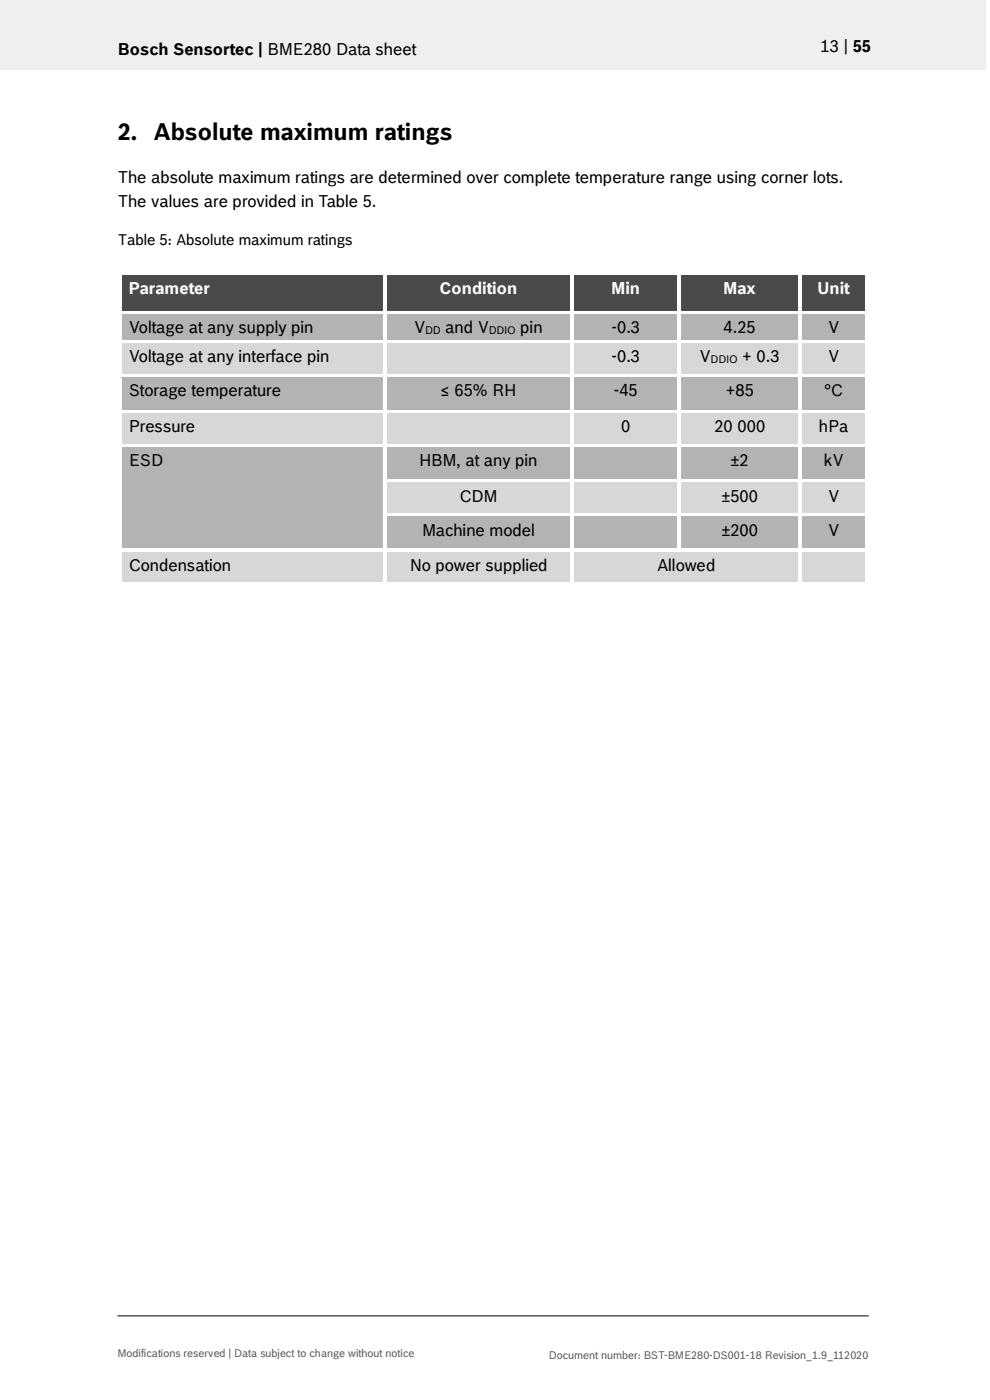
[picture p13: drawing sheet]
<svg xmlns="http://www.w3.org/2000/svg" width="210mm" height="297mm" viewBox="0 0 210 297" stroke-linecap="round" stroke-linejoin="round" font-family="sans-serif">
<defs><g id="words">
<g font-size="5">
<text x="25" y="29.6">2.</text>
<text x="32.6" y="29.6">Absolute maximum ratings</text>
</g>
<g font-size="3.5">
<text x="25" y="11.6">Bosch Sensortec | BME280 Data sheet</text>
<text x="174.1" y="11">13 | 55</text>
<text x="25" y="38.9">The absolute maximum ratings are determined over complete temperature range using corner lots.</text>
<text x="25" y="43.8">The values are provided in Table 5.</text>
<text x="27.3" y="70.7">Voltage at any supply pin</text>
<text x="87.8" y="70.7">V</text>
<text x="94.4" y="70.7">and V</text>
<text x="110.4" y="70.7">pin</text>
<text x="129.7" y="70.7">-0.3</text>
<text x="153.5" y="70.7">4.25</text>
<text x="175.7" y="70.7">V</text>
<text x="27.3" y="76.9">Voltage at any interface pin</text>
<text x="129.7" y="76.9">-0.3</text>
<text x="148.4" y="76.9">V</text>
<text x="157.4" y="76.9">+ 0.3</text>
<text x="175.7" y="76.9">V</text>
<text x="27.3" y="84.1">Storage temperature</text>
<text x="93.5" y="84.1">≤ 65% RH</text>
<text x="130.2" y="84.1">-45</text>
<text x="154" y="84.1">+85</text>
<text x="174.9" y="84.1">°C</text>
<text x="27.3" y="91.7">Pressure</text>
<text x="131.8" y="91.7">0</text>
<text x="151.6" y="91.7">20 000</text>
<text x="173.7" y="91.7">hPa</text>
<text x="27.3" y="98.9">ESD</text>
<text x="88.9" y="98.9">HBM, at any pin</text>
<text x="155" y="98.9">±2</text>
<text x="174.8" y="98.9">kV</text>
<text x="97.5" y="106.4">CDM</text>
<text x="153" y="106.4">±500</text>
<text x="175.7" y="106.4">V</text>
<text x="89.5" y="113.6">Machine model</text>
<text x="153" y="113.6">±200</text>
<text x="175.7" y="113.6">V</text>
<text x="27.3" y="121.1">Condensation</text>
<text x="86.9" y="121.1">No power supplied</text>
<text x="139.4" y="121.1">Allowed</text>
</g>
<g font-size="3.5" fill="#fff">
<text x="27.3" y="62.4">Parameter</text>
<text x="93.3" y="62.4">Condition</text>
<text x="129.8" y="62.4">Min</text>
<text x="153.5" y="62.4">Max</text>
<text x="173.4" y="62.4">Unit</text>
</g>
<text font-size="3.2" x="25" y="52">Table 5: Absolute maximum ratings</text>
<g font-size="2.3">
<text x="90.2" y="70.9">DD</text>
<text x="103.7" y="70.9">DDIO</text>
<text x="150.7" y="77">DDIO</text>
</g>
<g font-size="2.3" fill="#535f6b">
<text x="24.9" y="287.8">Modifications reserved | Data subject to change without notice</text>
<text x="116.5" y="288.3">Document number: BST-BME280-DS001-18 Revision_1.9_112020</text>
</g>
</g></defs>
<path d="M0 0h209.1v14.8h-209.1z" fill="#efeff0"/>
<path d="M24.9 279.2h159.4" fill="none" stroke="#000" stroke-width=".21"/>
<g fill="#424c58">
<path d="M25.8 58.4h55.4v7.6h-55.4z" fill-rule="evenodd"/>
<path d="M82 58.4h39v7.6h-39z" fill-rule="evenodd"/>
<path d="M121.8 58.4h22v7.6h-22z" fill-rule="evenodd"/>
<path d="M144.5 58.4h24.8v7.6h-24.8z" fill-rule="evenodd"/>
<path d="M170.1 58.4h13.5v7.6h-13.5z" fill-rule="evenodd"/>
</g>
<g fill="#424c58">
<path d="M27.3 58.4h52.4v5h-52.4z"/>
<path d="M83.5 58.4h36v5h-36z"/>
<path d="M123.3 58.4h18.9v5h-18.9z"/>
<path d="M146 58.4h21.9v5h-21.9z"/>
<path d="M171.7 58.4h10.3v5h-10.3z"/>
</g>
<g fill="#fff">
<path d="M25.1 57.6h.7v.8h-.7z" fill-rule="evenodd"/>
<path d="M25.1 57.6h.7v.8h-.7z" fill-rule="evenodd"/>
<path d="M25.8 57.6h55.4v.8h-55.4z" fill-rule="evenodd"/>
</g>
<path d="M25.8 58.4h55.4" fill="none" stroke="#424c58" stroke-width=".21"/>
<path d="M81.2 58.4h.8z" fill="#fff"/>
<g fill="#fff">
<path d="M81.2 57.6h.8v.8h-.8z" fill-rule="evenodd"/>
<path d="M82 57.6h39v.8h-39z" fill-rule="evenodd"/>
</g>
<path d="M82 58.4h39" fill="none" stroke="#424c58" stroke-width=".21"/>
<path d="M121 58.4h.8z" fill="#fff"/>
<g fill="#fff">
<path d="M121 57.6h.8v.8h-.8z" fill-rule="evenodd"/>
<path d="M121.8 57.6h22v.8h-22z" fill-rule="evenodd"/>
</g>
<path d="M121.8 58.4h22" fill="none" stroke="#424c58" stroke-width=".21"/>
<path d="M143.8 58.4h.7z" fill="#fff"/>
<g fill="#fff">
<path d="M143.8 57.6h.7v.8h-.7z" fill-rule="evenodd"/>
<path d="M144.5 57.6h24.9v.8h-24.9z" fill-rule="evenodd"/>
</g>
<path d="M144.5 58.4h24.9" fill="none" stroke="#424c58" stroke-width=".21"/>
<path d="M169.4 58.4h.7z" fill="#fff"/>
<g fill="#fff">
<path d="M169.4 57.6h.7v.8h-.7z" fill-rule="evenodd"/>
<path d="M170.1 57.6h13.5v.8h-13.5z" fill-rule="evenodd"/>
</g>
<path d="M170.1 58.4h13.5" fill="none" stroke="#424c58" stroke-width=".21"/>
<g fill="#fff">
<path d="M183.6 57.6h.8v.8h-.8z" fill-rule="evenodd"/>
<path d="M183.6 57.6h.8v.8h-.8z" fill-rule="evenodd"/>
<path d="M25.1 58.4h.7v7.6h-.7z" fill-rule="evenodd"/>
<path d="M81.2 58.4h.8v7.6h-.8z" fill-rule="evenodd"/>
<path d="M121 58.4h.8v7.6h-.8z" fill-rule="evenodd"/>
<path d="M143.8 58.4h.7v7.6h-.7z" fill-rule="evenodd"/>
<path d="M169.4 58.4h.7v7.6h-.7z" fill-rule="evenodd"/>
<path d="M183.6 58.4h.8v7.6h-.8z" fill-rule="evenodd"/>
</g>
<g fill="#b2b3b5">
<path d="M25.8 66.8h55.4v5.3h-55.4z" fill-rule="evenodd"/>
<path d="M82 66.8h39v5.3h-39z" fill-rule="evenodd"/>
<path d="M121.8 66.8h22v5.3h-22z" fill-rule="evenodd"/>
<path d="M144.5 66.8h24.8v5.3h-24.8z" fill-rule="evenodd"/>
<path d="M170.1 66.8h13.5v5.3h-13.5z" fill-rule="evenodd"/>
</g>
<g fill="#b2b3b5">
<path d="M27.3 66.8h52.4v4.9h-52.4z"/>
<path d="M83.5 66.8h36v4.9h-36z"/>
<path d="M123.3 66.8h18.9v4.9h-18.9z"/>
<path d="M146 66.8h21.9v4.9h-21.9z"/>
<path d="M171.7 66.8h10.3v4.9h-10.3z"/>
</g>
<g fill="#fff">
<path d="M25.1 66h.7v.8h-.7z" fill-rule="evenodd"/>
<path d="M25.8 66h55.4v.7h-55.4z" fill-rule="evenodd"/>
</g>
<path d="M25.8 66.7h55.4" fill="none" stroke="#b2b3b5" stroke-width=".21"/>
<g fill="#fff">
<path d="M81.2 66h.8v.8h-.8z" fill-rule="evenodd"/>
<path d="M82 66h39v.7h-39z" fill-rule="evenodd"/>
</g>
<path d="M82 66.7h39" fill="none" stroke="#b2b3b5" stroke-width=".21"/>
<g fill="#fff">
<path d="M121 66h.8v.8h-.8z" fill-rule="evenodd"/>
<path d="M121.8 66h22v.7h-22z" fill-rule="evenodd"/>
</g>
<path d="M121.8 66.7h22" fill="none" stroke="#b2b3b5" stroke-width=".21"/>
<g fill="#fff">
<path d="M143.8 66h.7v.8h-.7z" fill-rule="evenodd"/>
<path d="M144.5 66h24.9v.7h-24.9z" fill-rule="evenodd"/>
</g>
<path d="M144.5 66.7h24.9" fill="none" stroke="#b2b3b5" stroke-width=".21"/>
<g fill="#fff">
<path d="M169.4 66h.7v.8h-.7z" fill-rule="evenodd"/>
<path d="M170.1 66h13.5v.7h-13.5z" fill-rule="evenodd"/>
</g>
<path d="M170.1 66.7h13.5" fill="none" stroke="#b2b3b5" stroke-width=".21"/>
<g fill="#fff">
<path d="M183.6 66h.8v.8h-.8z" fill-rule="evenodd"/>
<path d="M25.1 66.8h.7v5.3h-.7z" fill-rule="evenodd"/>
<path d="M81.2 66.8h.8v5.3h-.8z" fill-rule="evenodd"/>
<path d="M121 66.8h.8v5.3h-.8z" fill-rule="evenodd"/>
<path d="M143.8 66.8h.7v5.3h-.7z" fill-rule="evenodd"/>
<path d="M169.4 66.8h.7v5.3h-.7z" fill-rule="evenodd"/>
<path d="M183.6 66.8h.8v5.3h-.8z" fill-rule="evenodd"/>
</g>
<g fill="#d7d7da">
<path d="M25.8 72.9h55.4v6.5h-55.4z" fill-rule="evenodd"/>
<path d="M82 72.9h39v6.5h-39z" fill-rule="evenodd"/>
<path d="M121.8 72.9h22v6.5h-22z" fill-rule="evenodd"/>
<path d="M144.5 72.9h24.8v6.5h-24.8z" fill-rule="evenodd"/>
<path d="M170.1 72.9h13.5v6.5h-13.5z" fill-rule="evenodd"/>
</g>
<g fill="#d7d7da">
<path d="M27.3 72.9h52.4v5h-52.4z"/>
<path d="M83.5 72.9h36v5h-36z"/>
<path d="M123.3 72.9h18.9v5h-18.9z"/>
<path d="M146 72.9h21.9v5h-21.9z"/>
<path d="M171.7 72.9h10.3v5h-10.3z"/>
</g>
<g fill="#fff">
<path d="M25.1 72.1h.7v.8h-.7z" fill-rule="evenodd"/>
<path d="M25.8 72.1h55.4v.8h-55.4z" fill-rule="evenodd"/>
</g>
<path d="M25.8 72.9h55.4" fill="none" stroke="#d7d7da" stroke-width=".21"/>
<g fill="#fff">
<path d="M81.2 72.1h.8v.8h-.8z" fill-rule="evenodd"/>
<path d="M82 72.1h39v.8h-39z" fill-rule="evenodd"/>
</g>
<path d="M82 72.9h39" fill="none" stroke="#d7d7da" stroke-width=".21"/>
<g fill="#fff">
<path d="M121 72.1h.8v.8h-.8z" fill-rule="evenodd"/>
<path d="M121.8 72.1h22v.8h-22z" fill-rule="evenodd"/>
</g>
<path d="M121.8 72.9h22" fill="none" stroke="#d7d7da" stroke-width=".21"/>
<g fill="#fff">
<path d="M143.8 72.1h.7v.8h-.7z" fill-rule="evenodd"/>
<path d="M144.5 72.1h24.9v.8h-24.9z" fill-rule="evenodd"/>
</g>
<path d="M144.5 72.9h24.9" fill="none" stroke="#d7d7da" stroke-width=".21"/>
<g fill="#fff">
<path d="M169.4 72.1h.7v.8h-.7z" fill-rule="evenodd"/>
<path d="M170.1 72.1h13.5v.8h-13.5z" fill-rule="evenodd"/>
</g>
<path d="M170.1 72.9h13.5" fill="none" stroke="#d7d7da" stroke-width=".21"/>
<g fill="#fff">
<path d="M183.6 72.1h.8v.8h-.8z" fill-rule="evenodd"/>
<path d="M25.1 72.9h.7v6.5h-.7z" fill-rule="evenodd"/>
<path d="M81.2 72.9h.8v6.5h-.8z" fill-rule="evenodd"/>
<path d="M121 72.9h.8v6.5h-.8z" fill-rule="evenodd"/>
<path d="M143.8 72.9h.7v6.5h-.7z" fill-rule="evenodd"/>
<path d="M169.4 72.9h.7v6.5h-.7z" fill-rule="evenodd"/>
<path d="M183.6 72.9h.8v6.5h-.8z" fill-rule="evenodd"/>
</g>
<g fill="#b2b3b5">
<path d="M25.8 80.1h55.4v6.9h-55.4z" fill-rule="evenodd"/>
<path d="M82 80.1h39v6.9h-39z" fill-rule="evenodd"/>
<path d="M121.8 80.1h22v6.9h-22z" fill-rule="evenodd"/>
<path d="M144.5 80.1h24.8v6.9h-24.8z" fill-rule="evenodd"/>
<path d="M170.1 80.1h13.5v6.9h-13.5z" fill-rule="evenodd"/>
</g>
<g fill="#b2b3b5">
<path d="M27.3 80.1h52.4v5h-52.4z"/>
<path d="M83.5 80.1h36v5h-36z"/>
<path d="M123.3 80.1h18.9v5h-18.9z"/>
<path d="M146 80.1h21.9v5h-21.9z"/>
<path d="M171.7 80.1h10.3v5h-10.3z"/>
</g>
<g fill="#fff">
<path d="M25.1 79.4h.7v.8h-.7z" fill-rule="evenodd"/>
<path d="M25.8 79.4h55.4v.7h-55.4z" fill-rule="evenodd"/>
</g>
<path d="M25.8 80.2h55.4" fill="none" stroke="#b2b3b5" stroke-width=".21"/>
<g fill="#fff">
<path d="M81.2 79.4h.8v.8h-.8z" fill-rule="evenodd"/>
<path d="M82 79.4h39v.7h-39z" fill-rule="evenodd"/>
</g>
<path d="M82 80.2h39" fill="none" stroke="#b2b3b5" stroke-width=".21"/>
<g fill="#fff">
<path d="M121 79.4h.8v.8h-.8z" fill-rule="evenodd"/>
<path d="M121.8 79.4h22v.7h-22z" fill-rule="evenodd"/>
</g>
<path d="M121.8 80.2h22" fill="none" stroke="#b2b3b5" stroke-width=".21"/>
<g fill="#fff">
<path d="M143.8 79.4h.7v.8h-.7z" fill-rule="evenodd"/>
<path d="M144.5 79.4h24.9v.7h-24.9z" fill-rule="evenodd"/>
</g>
<path d="M144.5 80.2h24.9" fill="none" stroke="#b2b3b5" stroke-width=".21"/>
<g fill="#fff">
<path d="M169.4 79.4h.7v.8h-.7z" fill-rule="evenodd"/>
<path d="M170.1 79.4h13.5v.7h-13.5z" fill-rule="evenodd"/>
</g>
<path d="M170.1 80.2h13.5" fill="none" stroke="#b2b3b5" stroke-width=".21"/>
<g fill="#fff">
<path d="M183.6 79.4h.8v.8h-.8z" fill-rule="evenodd"/>
<path d="M25.1 80.2h.7v6.8h-.7z" fill-rule="evenodd"/>
<path d="M81.2 80.2h.8v6.8h-.8z" fill-rule="evenodd"/>
<path d="M121 80.2h.8v6.8h-.8z" fill-rule="evenodd"/>
<path d="M143.8 80.2h.7v6.8h-.7z" fill-rule="evenodd"/>
<path d="M169.4 80.2h.7v6.8h-.7z" fill-rule="evenodd"/>
<path d="M183.6 80.2h.8v6.8h-.8z" fill-rule="evenodd"/>
</g>
<g fill="#d7d7da">
<path d="M25.8 87.7h55.4v6.4h-55.4z" fill-rule="evenodd"/>
<path d="M82 87.7h39v6.4h-39z" fill-rule="evenodd"/>
<path d="M121.8 87.7h22v6.4h-22z" fill-rule="evenodd"/>
<path d="M144.5 87.7h24.8v6.4h-24.8z" fill-rule="evenodd"/>
<path d="M170.1 87.7h13.5v6.4h-13.5z" fill-rule="evenodd"/>
</g>
<g fill="#d7d7da">
<path d="M27.3 87.7h52.4v5h-52.4z"/>
<path d="M83.5 87.7h36v5h-36z"/>
<path d="M123.3 87.7h18.9v5h-18.9z"/>
<path d="M146 87.7h21.9v5h-21.9z"/>
<path d="M171.7 87.7h10.3v5h-10.3z"/>
</g>
<g fill="#fff">
<path d="M25.1 87h.7v.8h-.7z" fill-rule="evenodd"/>
<path d="M25.8 87h55.4v.7h-55.4z" fill-rule="evenodd"/>
</g>
<path d="M25.8 87.7h55.4" fill="none" stroke="#d7d7da" stroke-width=".21"/>
<g fill="#fff">
<path d="M81.2 87h.8v.8h-.8z" fill-rule="evenodd"/>
<path d="M82 87h39v.7h-39z" fill-rule="evenodd"/>
</g>
<path d="M82 87.7h39" fill="none" stroke="#d7d7da" stroke-width=".21"/>
<g fill="#fff">
<path d="M121 87h.8v.8h-.8z" fill-rule="evenodd"/>
<path d="M121.8 87h22v.7h-22z" fill-rule="evenodd"/>
</g>
<path d="M121.8 87.7h22" fill="none" stroke="#d7d7da" stroke-width=".21"/>
<g fill="#fff">
<path d="M143.8 87h.7v.8h-.7z" fill-rule="evenodd"/>
<path d="M144.5 87h24.9v.7h-24.9z" fill-rule="evenodd"/>
</g>
<path d="M144.5 87.7h24.9" fill="none" stroke="#d7d7da" stroke-width=".21"/>
<g fill="#fff">
<path d="M169.4 87h.7v.8h-.7z" fill-rule="evenodd"/>
<path d="M170.1 87h13.5v.7h-13.5z" fill-rule="evenodd"/>
</g>
<path d="M170.1 87.7h13.5" fill="none" stroke="#d7d7da" stroke-width=".21"/>
<g fill="#fff">
<path d="M183.6 87h.8v.8h-.8z" fill-rule="evenodd"/>
<path d="M25.1 87.8h.7v6.3h-.7z" fill-rule="evenodd"/>
<path d="M81.2 87.8h.8v6.3h-.8z" fill-rule="evenodd"/>
<path d="M121 87.8h.8v6.3h-.8z" fill-rule="evenodd"/>
<path d="M143.8 87.8h.7v6.3h-.7z" fill-rule="evenodd"/>
<path d="M169.4 87.8h.7v6.3h-.7z" fill-rule="evenodd"/>
<path d="M183.6 87.8h.8v6.3h-.8z" fill-rule="evenodd"/>
</g>
<g fill="#b2b3b5">
<path d="M25.8 94.9h55.4v21.4h-55.4z" fill-rule="evenodd"/>
<path d="M82 94.9h39v6.8h-39z" fill-rule="evenodd"/>
<path d="M121.8 94.9h22v6.8h-22z" fill-rule="evenodd"/>
<path d="M144.5 94.9h24.8v6.8h-24.8z" fill-rule="evenodd"/>
<path d="M170.1 94.9h13.5v6.8h-13.5z" fill-rule="evenodd"/>
</g>
<g fill="#b2b3b5">
<path d="M27.3 94.9h52.4v5h-52.4z"/>
<path d="M83.5 94.9h36v5h-36z"/>
<path d="M123.3 94.9h18.9v5h-18.9z"/>
<path d="M146 94.9h21.9v5h-21.9z"/>
<path d="M171.7 94.9h10.3v5h-10.3z"/>
</g>
<g fill="#fff">
<path d="M25.1 94.1h.7v.9h-.7z" fill-rule="evenodd"/>
<path d="M25.8 94.1h55.4v.8h-55.4z" fill-rule="evenodd"/>
</g>
<path d="M25.8 94.9h55.4" fill="none" stroke="#b2b3b5" stroke-width=".21"/>
<g fill="#fff">
<path d="M81.2 94.1h.8v.9h-.8z" fill-rule="evenodd"/>
<path d="M82 94.1h39v.8h-39z" fill-rule="evenodd"/>
</g>
<path d="M82 94.9h39" fill="none" stroke="#b2b3b5" stroke-width=".21"/>
<g fill="#fff">
<path d="M121 94.1h.8v.9h-.8z" fill-rule="evenodd"/>
<path d="M121.8 94.1h22v.8h-22z" fill-rule="evenodd"/>
</g>
<path d="M121.8 94.9h22" fill="none" stroke="#b2b3b5" stroke-width=".21"/>
<g fill="#fff">
<path d="M143.8 94.1h.7v.9h-.7z" fill-rule="evenodd"/>
<path d="M144.5 94.1h24.9v.8h-24.9z" fill-rule="evenodd"/>
</g>
<path d="M144.5 94.9h24.9" fill="none" stroke="#b2b3b5" stroke-width=".21"/>
<g fill="#fff">
<path d="M169.4 94.1h.7v.9h-.7z" fill-rule="evenodd"/>
<path d="M170.1 94.1h13.5v.8h-13.5z" fill-rule="evenodd"/>
</g>
<path d="M170.1 94.9h13.5" fill="none" stroke="#b2b3b5" stroke-width=".21"/>
<g fill="#fff">
<path d="M183.6 94.1h.8v.9h-.8z" fill-rule="evenodd"/>
<path d="M25.1 95h.7v6.7h-.7z" fill-rule="evenodd"/>
<path d="M81.2 95h.8v6.7h-.8z" fill-rule="evenodd"/>
<path d="M121 95h.8v6.7h-.8z" fill-rule="evenodd"/>
<path d="M143.8 95h.7v6.7h-.7z" fill-rule="evenodd"/>
<path d="M169.4 95h.7v6.7h-.7z" fill-rule="evenodd"/>
<path d="M183.6 95h.8v6.7h-.8z" fill-rule="evenodd"/>
</g>
<g fill="#d7d7da">
<path d="M82 102.5h39v6.3h-39z" fill-rule="evenodd"/>
<path d="M121.8 102.5h22v6.3h-22z" fill-rule="evenodd"/>
<path d="M144.5 102.5h24.8v6.3h-24.8z" fill-rule="evenodd"/>
<path d="M170.1 102.5h13.5v6.3h-13.5z" fill-rule="evenodd"/>
</g>
<g fill="#d7d7da">
<path d="M83.5 102.5h36v4.9h-36z"/>
<path d="M123.3 102.5h18.9v4.9h-18.9z"/>
<path d="M146 102.5h21.9v4.9h-21.9z"/>
<path d="M171.7 102.5h10.3v4.9h-10.3z"/>
</g>
<g fill="#fff">
<path d="M25.1 101.7h.7v.8h-.7z" fill-rule="evenodd"/>
<path d="M81.2 101.7h.8v.8h-.8z" fill-rule="evenodd"/>
<path d="M82 101.7h39v.7h-39z" fill-rule="evenodd"/>
</g>
<path d="M82 102.5h39" fill="none" stroke="#d7d7da" stroke-width=".21"/>
<g fill="#fff">
<path d="M121 101.7h.8v.8h-.8z" fill-rule="evenodd"/>
<path d="M121.8 101.7h22v.7h-22z" fill-rule="evenodd"/>
</g>
<path d="M121.8 102.5h22" fill="none" stroke="#d7d7da" stroke-width=".21"/>
<g fill="#fff">
<path d="M143.8 101.7h.7v.8h-.7z" fill-rule="evenodd"/>
<path d="M144.5 101.7h24.9v.7h-24.9z" fill-rule="evenodd"/>
</g>
<path d="M144.5 102.5h24.9" fill="none" stroke="#d7d7da" stroke-width=".21"/>
<g fill="#fff">
<path d="M169.4 101.7h.7v.8h-.7z" fill-rule="evenodd"/>
<path d="M170.1 101.7h13.5v.7h-13.5z" fill-rule="evenodd"/>
</g>
<path d="M170.1 102.5h13.5" fill="none" stroke="#d7d7da" stroke-width=".21"/>
<g fill="#fff">
<path d="M183.6 101.7h.8v.8h-.8z" fill-rule="evenodd"/>
<path d="M25.1 102.5h.7v6.3h-.7z" fill-rule="evenodd"/>
<path d="M81.2 102.5h.8v6.3h-.8z" fill-rule="evenodd"/>
<path d="M121 102.5h.8v6.3h-.8z" fill-rule="evenodd"/>
<path d="M143.8 102.5h.7v6.3h-.7z" fill-rule="evenodd"/>
<path d="M169.4 102.5h.7v6.3h-.7z" fill-rule="evenodd"/>
<path d="M183.6 102.5h.8v6.3h-.8z" fill-rule="evenodd"/>
</g>
<g fill="#b2b3b5">
<path d="M82 109.6h39v6.7h-39z" fill-rule="evenodd"/>
<path d="M121.8 109.6h22v6.7h-22z" fill-rule="evenodd"/>
<path d="M144.5 109.6h24.8v6.7h-24.8z" fill-rule="evenodd"/>
<path d="M170.1 109.6h13.5v6.7h-13.5z" fill-rule="evenodd"/>
</g>
<g fill="#b2b3b5">
<path d="M83.5 109.6h36v5h-36z"/>
<path d="M123.3 109.6h18.9v5h-18.9z"/>
<path d="M146 109.6h21.9v5h-21.9z"/>
<path d="M171.7 109.6h10.3v5h-10.3z"/>
</g>
<g fill="#fff">
<path d="M25.1 108.8h.7v.8h-.7z" fill-rule="evenodd"/>
<path d="M81.2 108.8h.8v.8h-.8z" fill-rule="evenodd"/>
<path d="M82 108.8h39v.8h-39z" fill-rule="evenodd"/>
</g>
<path d="M82 109.6h39" fill="none" stroke="#b2b3b5" stroke-width=".21"/>
<g fill="#fff">
<path d="M121 108.8h.8v.8h-.8z" fill-rule="evenodd"/>
<path d="M121.8 108.8h22v.8h-22z" fill-rule="evenodd"/>
</g>
<path d="M121.8 109.6h22" fill="none" stroke="#b2b3b5" stroke-width=".21"/>
<g fill="#fff">
<path d="M143.8 108.8h.7v.8h-.7z" fill-rule="evenodd"/>
<path d="M144.5 108.8h24.9v.8h-24.9z" fill-rule="evenodd"/>
</g>
<path d="M144.5 109.6h24.9" fill="none" stroke="#b2b3b5" stroke-width=".21"/>
<g fill="#fff">
<path d="M169.4 108.8h.7v.8h-.7z" fill-rule="evenodd"/>
<path d="M170.1 108.8h13.5v.8h-13.5z" fill-rule="evenodd"/>
</g>
<path d="M170.1 109.6h13.5" fill="none" stroke="#b2b3b5" stroke-width=".21"/>
<g fill="#fff">
<path d="M183.6 108.8h.8v.8h-.8z" fill-rule="evenodd"/>
<path d="M25.1 109.6h.7v6.7h-.7z" fill-rule="evenodd"/>
<path d="M81.2 109.6h.8v6.7h-.8z" fill-rule="evenodd"/>
<path d="M121 109.6h.8v6.7h-.8z" fill-rule="evenodd"/>
<path d="M143.8 109.6h.7v6.7h-.7z" fill-rule="evenodd"/>
<path d="M169.4 109.6h.7v6.7h-.7z" fill-rule="evenodd"/>
<path d="M183.6 109.6h.8v6.7h-.8z" fill-rule="evenodd"/>
</g>
<g fill="#d7d7da">
<path d="M25.8 117.1h55.4v6.4h-55.4z" fill-rule="evenodd"/>
<path d="M82 117.1h39v6.4h-39z" fill-rule="evenodd"/>
<path d="M121.8 117.1h47.5v6.4h-47.5z" fill-rule="evenodd"/>
<path d="M170.1 117.1h13.5v6.4h-13.5z" fill-rule="evenodd"/>
</g>
<g fill="#d7d7da">
<path d="M27.3 117.1h52.4v5h-52.4z"/>
<path d="M83.5 117.1h36v5h-36z"/>
<path d="M123.3 117.1h44.6v5h-44.6z"/>
<path d="M171.7 117.1h10.3v5h-10.3z"/>
</g>
<g fill="#fff">
<path d="M25.1 116.3h.7v.8h-.7z" fill-rule="evenodd"/>
<path d="M25.8 116.3h55.4v.8h-55.4z" fill-rule="evenodd"/>
</g>
<path d="M25.8 117.1h55.4" fill="none" stroke="#d7d7da" stroke-width=".21"/>
<g fill="#fff">
<path d="M81.2 116.3h.8v.8h-.8z" fill-rule="evenodd"/>
<path d="M82 116.3h39v.8h-39z" fill-rule="evenodd"/>
</g>
<path d="M82 117.1h39" fill="none" stroke="#d7d7da" stroke-width=".21"/>
<g fill="#fff">
<path d="M121 116.3h.8v.8h-.8z" fill-rule="evenodd"/>
<path d="M121.8 116.3h22v.8h-22z" fill-rule="evenodd"/>
</g>
<path d="M121.8 117.1h22" fill="none" stroke="#d7d7da" stroke-width=".21"/>
<path d="M143.8 117.1h.7z" fill="#d7d7da"/>
<g fill="#fff">
<path d="M143.8 116.3h.7v.8h-.7z" fill-rule="evenodd"/>
<path d="M144.5 116.3h24.9v.8h-24.9z" fill-rule="evenodd"/>
</g>
<path d="M144.5 117.1h24.9" fill="none" stroke="#d7d7da" stroke-width=".21"/>
<g fill="#fff">
<path d="M169.4 116.3h.7v.8h-.7z" fill-rule="evenodd"/>
<path d="M170.1 116.3h13.5v.8h-13.5z" fill-rule="evenodd"/>
</g>
<path d="M170.1 117.1h13.5" fill="none" stroke="#d7d7da" stroke-width=".21"/>
<g fill="#fff">
<path d="M183.6 116.3h.8v.8h-.8z" fill-rule="evenodd"/>
<path d="M25.1 117.1h.7v6.5h-.7z" fill-rule="evenodd"/>
<path d="M25.1 123.6h.7v.7h-.7z" fill-rule="evenodd"/>
<path d="M25.1 123.6h.7v.7h-.7z" fill-rule="evenodd"/>
<path d="M25.8 123.6h55.4v.7h-55.4z" fill-rule="evenodd"/>
<path d="M81.2 117.1h.8v6.5h-.8z" fill-rule="evenodd"/>
<path d="M81.2 123.6h.8v.7h-.8z" fill-rule="evenodd"/>
<path d="M82 123.6h39v.7h-39z" fill-rule="evenodd"/>
<path d="M121 117.1h.8v6.5h-.8z" fill-rule="evenodd"/>
<path d="M121 123.6h.8v.7h-.8z" fill-rule="evenodd"/>
<path d="M121.8 123.6h47.6v.7h-47.6z" fill-rule="evenodd"/>
<path d="M169.4 117.1h.7v6.5h-.7z" fill-rule="evenodd"/>
<path d="M169.4 123.6h.7v.7h-.7z" fill-rule="evenodd"/>
<path d="M170.1 123.6h13.5v.7h-13.5z" fill-rule="evenodd"/>
<path d="M183.6 117.1h.8v6.5h-.8z" fill-rule="evenodd"/>
<path d="M183.6 123.6h.8v.7h-.8z" fill-rule="evenodd"/>
<path d="M183.6 123.6h.8v.7h-.8z" fill-rule="evenodd"/>
</g>
<use href="#words"/>
</svg>
